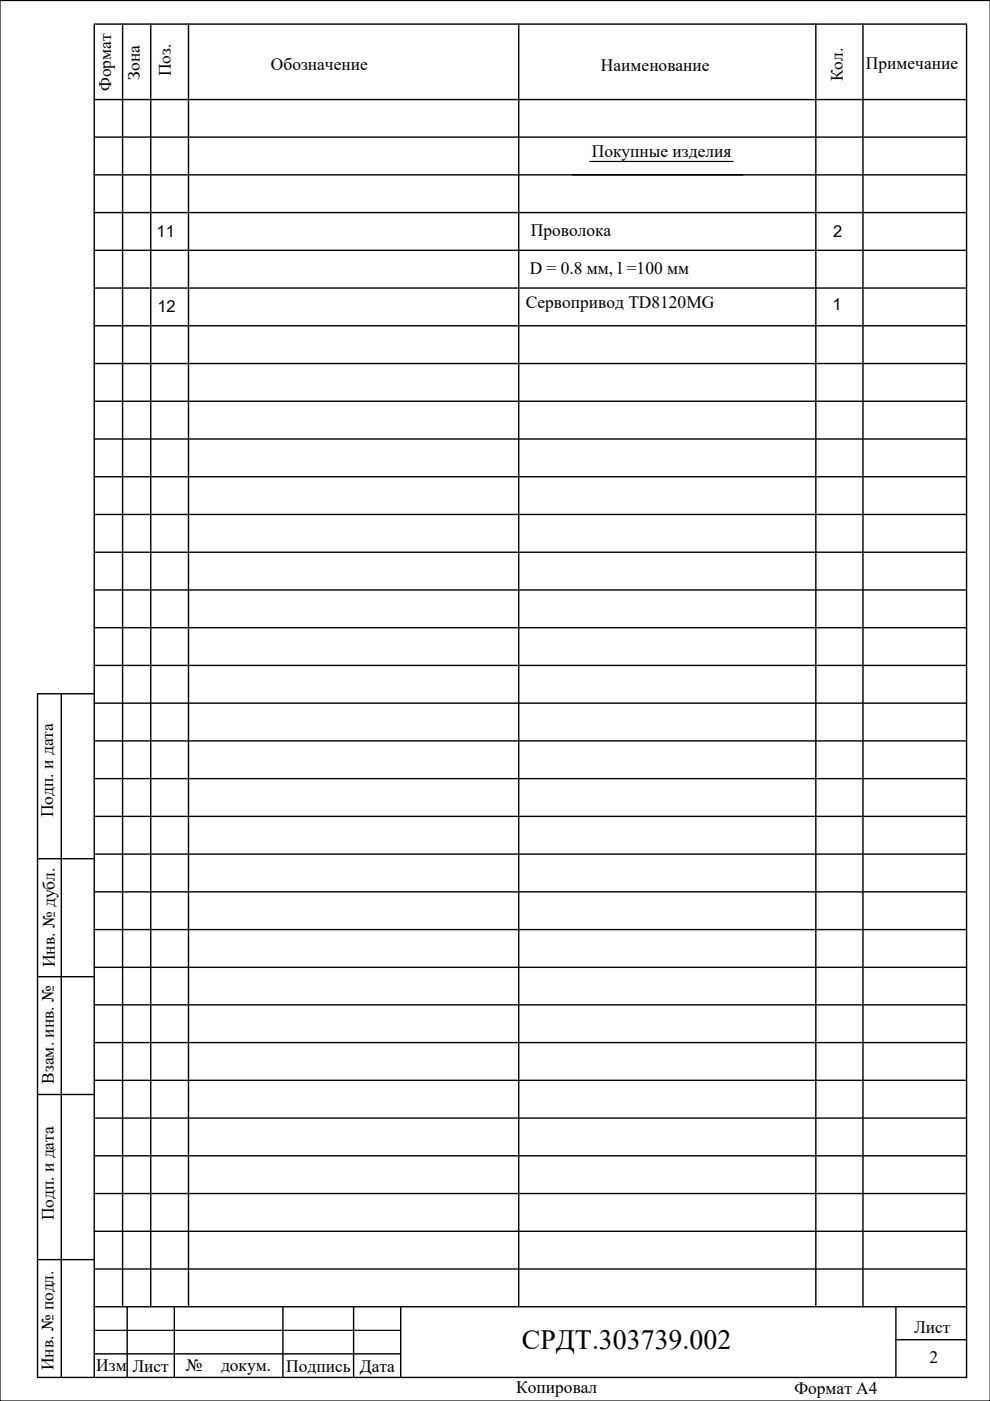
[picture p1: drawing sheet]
<svg xmlns="http://www.w3.org/2000/svg" width="210mm" height="297mm" viewBox="0 0 210 297" stroke-linecap="round" stroke-linejoin="round" font-family="sans-serif">
<defs><g id="words">
<text font-size="5.9" x="110.7" y="286">СРДТ.303739.002</text>
<g font-size="3.7">
<text x="29.6" y="16.9" transform="rotate(-90 29.6 16.9)">Зона</text>
<text x="36.2" y="16.2" transform="rotate(-90 36.2 16.2)">Поз.</text>
<text x="57.4" y="14.8">Обозначение</text>
<text x="127.4" y="15">Наименование</text>
<text x="178.7" y="17.3" transform="rotate(-90 178.7 17.3)">Кол.</text>
<text x="183.6" y="14.6">Примечание</text>
<text x="23.6" y="19.3" transform="rotate(-90 23.6 19.3)">Формат</text>
<text x="125.5" y="33.3">Покупные изделия</text>
<text x="112.6" y="50">Проволока</text>
<text x="112.3" y="58.2">D = 0.8 мм, l =100 мм</text>
<text x="111.5" y="65.3">Сервопривод TD8120MG</text>
<text x="11.3" y="173.3" transform="rotate(-90 11.3 173.3)">Подп. и дата</text>
<text x="11.6" y="205" transform="rotate(-90 11.6 205)">Инв. № дубл.</text>
<text x="11.4" y="229.8" transform="rotate(-90 11.4 229.8)">Взам. инв. №</text>
<text x="11.4" y="258.7" transform="rotate(-90 11.4 258.7)">Подп. и дата</text>
<text x="193.8" y="282.7">Лист</text>
<text x="11.3" y="290.5" transform="rotate(-90 11.3 290.5)">Инв. № подл.</text>
<text x="20.4" y="290.6">Изм</text>
<text x="28.1" y="290.8">Лист</text>
<text x="39.4" y="290.7">№</text>
<text x="46.9" y="290.7">докум.</text>
<text x="60.7" y="290.9">Подпись</text>
<text x="76.3" y="290.9">Дата</text>
<text x="197.1" y="289">2</text>
<text x="109.5" y="295.4">Копировал</text>
<text x="168.4" y="295.5">Формат А4</text>
</g>
<g font-size="3.5">
<text x="33.2" y="50.2">11</text>
<text x="176.7" y="50.2">2</text>
<text x="176.5" y="65.7">1</text>
<text x="33.4" y="66.2">12</text>
</g>
</g></defs>
<g fill="none" stroke="#000" stroke-width=".3">
<path d="M26 5.1v272M32 5.1v272M40 5.1v272M110 5.1v272M173 5.1v272M183 5.1v272M20 37.1h184.9M20 29.1h184.9M20 21.1h184.9M20 53.1h184.9M20 45.1h184.9M20 77.1h184.9"/>
<path d="M20 69.1h184.9M20 61.1h184.9M20 93.1h184.9M20 85.1h184.9M20 117.1h184.9M20 109.1h184.9M20 101.1h184.9M20 133.1h184.9M20 125.1h184.9M13 147.1v144.9M20 147.1h-12v144.9h196.9v-286.9h-184.9v286.9M20 157.1h184.9"/>
<path d="M20 149.1h184.9M20 141.1h184.9M20 173.1h184.9M20 165.1h184.9M8 182.1h12M20 197.1h184.9M20 189.1h184.9M20 181.1h184.9M8 207.1h12M20 213h184.9M20 205.1h184.9M8 232.1h12"/>
<path d="M20 237.1h184.9M20 229.1h184.9M20 221.1h184.9M20 253.1h184.9M20 245.1h184.9M8 267.1h12M20 277.1h184.9M20 269.1h184.9M20 261.1h184.9M27 277.1v14.9M37 277.1v14.9M60 277.1v14.9"/>
<path d="M75 277.1v14.9M85 277.1v14.9M189.9 277.1v14.9M20 287h65M189.9 284h15"/>
</g>
<path d="M0 .1h209.9v296.9h-209.9zM20 282.1h65" fill="none" stroke="#000" stroke-width=".25"/>
<!-- layer: 0 -->
<path d="M121.3 37.1h36.2" fill="none" stroke="#000" stroke-width=".3"/>
<path d="M125.1 34.2h30.3" fill="none" stroke="#000" stroke-width=".25"/>
<use href="#words"/>
</svg>
